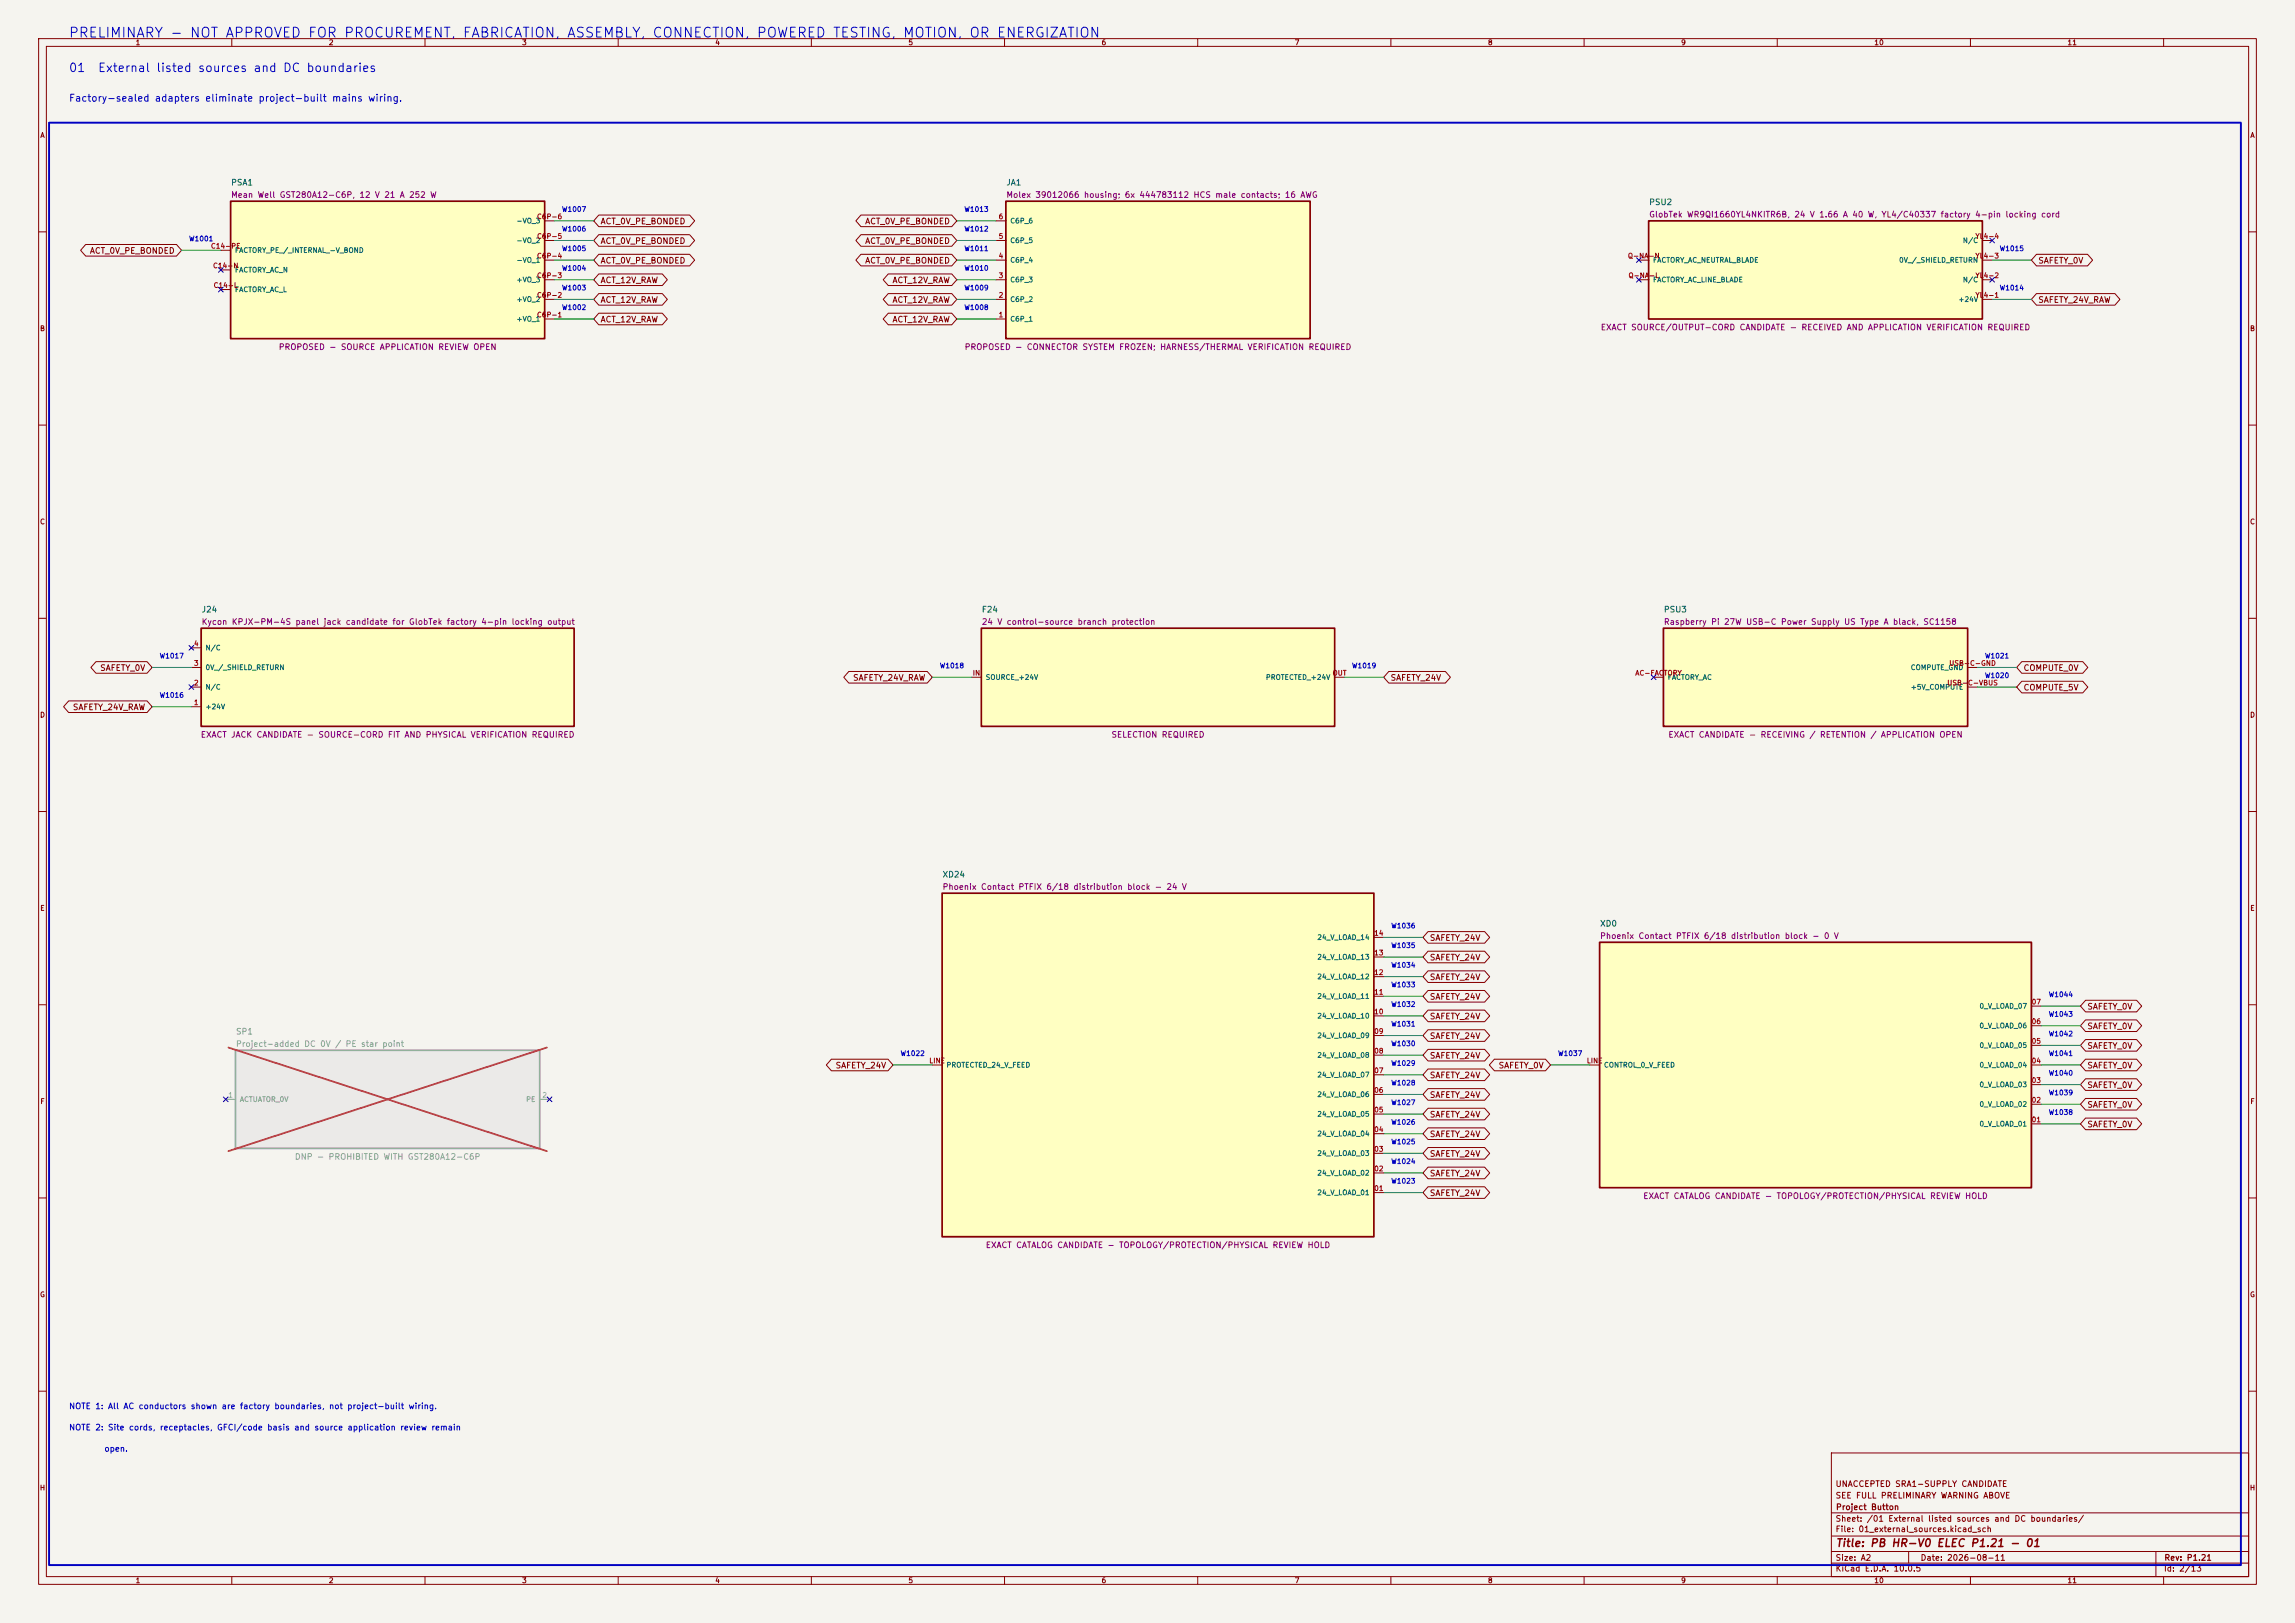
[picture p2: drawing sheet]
<svg xmlns="http://www.w3.org/2000/svg" width="594mm" height="420mm" viewBox="0 0 594 420" stroke-linecap="round" stroke-linejoin="round" font-family="sans-serif">
<defs><g id="words">
<text font-size="2.5" fill="#0000c2" x="17.6" y="10.4">PRELIMINARY - NOT APPROVED FOR PROCUREMENT, FABRICATION, ASSEMBLY, CONNECTION, POWERED TESTING, MOTION, OR ENERGIZATION</text>
<g font-size="2.2" fill="#0000c2">
<text x="17.7" y="19.2">01</text>
<text x="25.2" y="19.2">External listed sources and DC boundaries</text>
</g>
<text font-size="2" fill="#840000" x="475" y="400.8">Title: PB HR-V0 ELEC P1.21 - 01</text>
<text font-size="1.8" fill="#0000c2" x="17.7" y="26.7">Factory-sealed adapters eliminate project-built mains wiring.</text>
<g font-size="1.5" fill="#006464">
<text x="59.7" y="48.4">PSA1</text>
<text x="260.3" y="48.4">JA1</text>
<text x="426.7" y="53.4">PSU2</text>
<text x="52.1" y="158.8">J24</text>
<text x="254" y="158.8">F24</text>
<text x="430.5" y="158.8">PSU3</text>
<text x="243.8" y="227.4">XD24</text>
<text x="414" y="240.1">XD0</text>
</g>
<g font-size="1.5" fill="#840084">
<text x="59.7" y="51.6">Mean Well GST280A12-C6P, 12 V 21 A 252 W</text>
<text x="260.3" y="51.6">Molex 39012066 housing; 6x 444783112 HCS male contacts; 16 AWG</text>
<text x="426.7" y="56.6">GlobTek WR9QI1660YL4NKITR6B, 24 V 1.66 A 40 W, YL4/C40337 factory 4-pin locking cord</text>
<text x="414.2" y="85.8">EXACT SOURCE/OUTPUT-CORD CANDIDATE - RECEIVED AND APPLICATION VERIFICATION REQUIRED</text>
<text x="72" y="90.9">PROPOSED - SOURCE APPLICATION REVIEW OPEN</text>
<text x="249.5" y="90.9">PROPOSED - CONNECTOR SYSTEM FROZEN; HARNESS/THERMAL VERIFICATION REQUIRED</text>
<text x="52.1" y="162">Kycon KPJX-PM-4S panel jack candidate for GlobTek factory 4-pin locking output</text>
<text x="254" y="162">24 V control-source branch protection</text>
<text x="430.5" y="162">Raspberry Pi 27W USB-C Power Supply US Type A black, SC1158</text>
<text x="51.8" y="191.2">EXACT JACK CANDIDATE - SOURCE-CORD FIT AND PHYSICAL VERIFICATION REQUIRED</text>
<text x="287.5" y="191.2">SELECTION REQUIRED</text>
<text x="431.7" y="191.2">EXACT CANDIDATE - RECEIVING / RETENTION / APPLICATION OPEN</text>
<text x="243.8" y="230.6">Phoenix Contact PTFIX 6/18 distribution block - 24 V</text>
<text x="414" y="243.3">Phoenix Contact PTFIX 6/18 distribution block - 0 V</text>
<text x="425.2" y="310.6">EXACT CATALOG CANDIDATE - TOPOLOGY/PROTECTION/PHYSICAL REVIEW HOLD</text>
<text x="255" y="323.3">EXACT CATALOG CANDIDATE - TOPOLOGY/PROTECTION/PHYSICAL REVIEW HOLD</text>
</g>
<g font-size="1.5" fill="#840000">
<text x="155.3" y="58.4">ACT_0V_PE_BONDED</text>
<text x="223.8" y="58.4">ACT_0V_PE_BONDED</text>
<text x="155.3" y="63.5">ACT_0V_PE_BONDED</text>
<text x="223.8" y="63.5">ACT_0V_PE_BONDED</text>
<text x="23.1" y="66">ACT_0V_PE_BONDED</text>
<text x="155.3" y="68.6">ACT_0V_PE_BONDED</text>
<text x="223.8" y="68.6">ACT_0V_PE_BONDED</text>
<text x="527.4" y="68.6">SAFETY_0V</text>
<text x="155.3" y="73.6">ACT_12V_RAW</text>
<text x="230.9" y="73.6">ACT_12V_RAW</text>
<text x="155.3" y="83.8">ACT_12V_RAW</text>
<text x="155.3" y="78.7">ACT_12V_RAW</text>
<text x="230.9" y="78.7">ACT_12V_RAW</text>
<text x="230.9" y="83.8">ACT_12V_RAW</text>
<text x="527.4" y="78.7">SAFETY_24V_RAW</text>
<text x="25.8" y="174">SAFETY_0V</text>
<text x="523.6" y="174">COMPUTE_0V</text>
<text x="220.6" y="176.5">SAFETY_24V_RAW</text>
<text x="359.8" y="176.5">SAFETY_24V</text>
<text x="523.6" y="179">COMPUTE_5V</text>
<text x="18.7" y="184.1">SAFETY_24V_RAW</text>
<text x="369.9" y="243.8">SAFETY_24V</text>
<text x="369.9" y="248.9">SAFETY_24V</text>
<text x="369.9" y="254">SAFETY_24V</text>
<text x="369.9" y="259.1">SAFETY_24V</text>
<text x="540.1" y="261.6">SAFETY_0V</text>
<text x="369.9" y="269.2">SAFETY_24V</text>
<text x="369.9" y="264.1">SAFETY_24V</text>
<text x="540.1" y="266.7">SAFETY_0V</text>
<text x="369.9" y="274.3">SAFETY_24V</text>
<text x="540.1" y="271.8">SAFETY_0V</text>
<text x="216.1" y="276.8">SAFETY_24V</text>
<text x="369.9" y="279.4">SAFETY_24V</text>
<text x="387.7" y="276.8">SAFETY_0V</text>
<text x="540.1" y="281.9">SAFETY_0V</text>
<text x="540.1" y="276.8">SAFETY_0V</text>
<text x="369.9" y="284.5">SAFETY_24V</text>
<text x="540.1" y="287">SAFETY_0V</text>
<text x="369.9" y="289.5">SAFETY_24V</text>
<text x="540.1" y="292.1">SAFETY_0V</text>
<text x="369.9" y="294.6">SAFETY_24V</text>
<text x="369.9" y="299.7">SAFETY_24V</text>
<text x="369.9" y="304.8">SAFETY_24V</text>
<text x="369.9" y="309.9">SAFETY_24V</text>
<text x="475" y="388.1">SEE FULL PRELIMINARY WARNING ABOVE</text>
<text x="475" y="385.1">UNACCEPTED SRA1-SUPPLY CANDIDATE</text>
<text x="475" y="394.1">Sheet: /01 External listed sources and DC boundaries/</text>
<text x="475.1" y="391.1">Project Button</text>
<text x="475" y="396.8">File: 01_external_sources.kicad_sch</text>
<text x="475" y="407">KiCad E.D.A. 10.0.5</text>
<text x="475" y="404.2">Size: A2</text>
<text x="497" y="404.2">Date: 2026-08-11</text>
<text x="560" y="407">Id: 2/13</text>
<text x="560.1" y="404.2">Rev: P1.21</text>
</g>
<text font-size="1.5" fill="#939391" x="60.9" y="268.1">SP1</text>
<g font-size="1.5" fill="#9c9b98">
<text x="60.9" y="271.3">Project-added DC 0V / PE star point</text>
<text x="76.2" y="300.5">DNP - PROHIBITED WITH GST280A12-C6P</text>
</g>
<g font-size="1.5" fill="#0000c2">
<text x="17.7" y="365">NOTE 1: All AC conductors shown are factory boundaries, not project-built wiring.</text>
<text x="17.7" y="370.5">NOTE 2: Site cords, receptacles, GFCI/code basis and source application review remain</text>
<text x="26.9" y="376">open.</text>
</g>
<g font-size="1.3" fill="#840000">
<text x="35" y="12">1</text>
<text x="85" y="12">2</text>
<text x="135" y="12">3</text>
<text x="185" y="12">4</text>
<text x="235" y="12">5</text>
<text x="285" y="12">6</text>
<text x="335" y="12">7</text>
<text x="385" y="12">8</text>
<text x="435" y="12">9</text>
<text x="485" y="12">10</text>
<text x="535" y="12">11</text>
<text x="10.3" y="36">A</text>
<text x="582.3" y="36">A</text>
<text x="10.2" y="86">B</text>
<text x="582.2" y="86">B</text>
<text x="10.2" y="136">C</text>
<text x="582.2" y="136">C</text>
<text x="10.2" y="186">D</text>
<text x="582.2" y="186">D</text>
<text x="10.3" y="236">E</text>
<text x="582.3" y="236">E</text>
<text x="10.3" y="286">F</text>
<text x="582.3" y="286">F</text>
<text x="10.2" y="336">G</text>
<text x="582.2" y="336">G</text>
<text x="10.2" y="386">H</text>
<text x="582.2" y="386">H</text>
<text x="35" y="410">1</text>
<text x="85" y="410">2</text>
<text x="135" y="410">3</text>
<text x="185" y="410">4</text>
<text x="235" y="410">5</text>
<text x="285" y="410">6</text>
<text x="335" y="410">7</text>
<text x="385" y="410">8</text>
<text x="435" y="410">9</text>
<text x="485" y="410">10</text>
<text x="535" y="410">11</text>
</g>
<g font-size="1.3" fill="#006464">
<text x="133.6" y="58.1">-VO_3</text>
<text x="261.3" y="58.1">C6P_6</text>
<text x="60.7" y="65.7">FACTORY_PE_/_INTERNAL_-V_BOND</text>
<text x="133.6" y="63.2">-VO_2</text>
<text x="261.3" y="63.2">C6P_5</text>
<text x="507.9" y="63.2">N/C</text>
<text x="60.7" y="70.8">FACTORY_AC_N</text>
<text x="133.6" y="68.3">-VO_1</text>
<text x="261.3" y="68.3">C6P_4</text>
<text x="427.7" y="68.3">FACTORY_AC_NEUTRAL_BLADE</text>
<text x="491.4" y="68.3">0V_/_SHIELD_RETURN</text>
<text x="60.7" y="75.9">FACTORY_AC_L</text>
<text x="133.6" y="73.4">+VO_3</text>
<text x="261.3" y="73.4">C6P_3</text>
<text x="427.7" y="73.4">FACTORY_AC_LINE_BLADE</text>
<text x="507.9" y="73.4">N/C</text>
<text x="133.6" y="83.5">+VO_1</text>
<text x="133.6" y="78.4">+VO_2</text>
<text x="261.3" y="83.5">C6P_1</text>
<text x="261.3" y="78.4">C6P_2</text>
<text x="506.8" y="78.4">+24V</text>
<text x="53.1" y="173.7">0V_/_SHIELD_RETURN</text>
<text x="53.1" y="168.6">N/C</text>
<text x="494.4" y="173.7">COMPUTE_GND</text>
<text x="53.1" y="178.8">N/C</text>
<text x="255" y="176.2">SOURCE_+24V</text>
<text x="327.5" y="176.2">PROTECTED_+24V</text>
<text x="431.5" y="176.2">FACTORY_AC</text>
<text x="494.4" y="178.8">+5V_COMPUTE</text>
<text x="53.1" y="183.8">+24V</text>
<text x="340.8" y="243.5">24_V_LOAD_14</text>
<text x="340.8" y="248.6">24_V_LOAD_13</text>
<text x="340.8" y="253.7">24_V_LOAD_12</text>
<text x="340.8" y="263.9">24_V_LOAD_10</text>
<text x="340.8" y="258.8">24_V_LOAD_11</text>
<text x="512.2" y="261.3">0_V_LOAD_07</text>
<text x="340.8" y="268.9">24_V_LOAD_09</text>
<text x="512.2" y="266.4">0_V_LOAD_06</text>
<text x="340.8" y="274">24_V_LOAD_08</text>
<text x="512.2" y="271.5">0_V_LOAD_05</text>
<text x="244.8" y="276.6">PROTECTED_24_V_FEED</text>
<text x="340.8" y="279.1">24_V_LOAD_07</text>
<text x="415" y="276.6">CONTROL_0_V_FEED</text>
<text x="512.2" y="281.6">0_V_LOAD_03</text>
<text x="512.2" y="276.6">0_V_LOAD_04</text>
<text x="340.8" y="284.2">24_V_LOAD_06</text>
<text x="512.2" y="286.7">0_V_LOAD_02</text>
<text x="340.8" y="289.3">24_V_LOAD_05</text>
<text x="512.2" y="291.8">0_V_LOAD_01</text>
<text x="340.8" y="299.4">24_V_LOAD_03</text>
<text x="340.8" y="294.3">24_V_LOAD_04</text>
<text x="340.8" y="304.5">24_V_LOAD_02</text>
<text x="340.8" y="309.6">24_V_LOAD_01</text>
</g>
<g font-size="1.3" fill="#a90000">
<text x="138.8" y="57">C6P-6</text>
<text x="258.3" y="57">6</text>
<text x="54.5" y="64.6">C14-PE</text>
<text x="138.8" y="62.1">C6P-5</text>
<text x="258.3" y="62.1">5</text>
<text x="511.2" y="62.1">YL4-4</text>
<text x="55" y="69.7">C14-N</text>
<text x="138.8" y="67.2">C6P-4</text>
<text x="258.3" y="67.2">4</text>
<text x="421.2" y="67.2">Q-NA-N</text>
<text x="511.2" y="67.2">YL4-3</text>
<text x="55.1" y="74.8">C14-L</text>
<text x="138.8" y="77.3">C6P-2</text>
<text x="138.8" y="72.3">C6P-3</text>
<text x="258.3" y="77.3">2</text>
<text x="258.3" y="72.3">3</text>
<text x="421.4" y="72.3">Q-NA-L</text>
<text x="511.2" y="77.3">YL4-1</text>
<text x="511.2" y="72.3">YL4-2</text>
<text x="138.8" y="82.4">C6P-1</text>
<text x="258.3" y="82.4">1</text>
<text x="50.1" y="167.5">4</text>
<text x="50.1" y="172.6">3</text>
<text x="504.4" y="172.6">USB-C-GND</text>
<text x="50.1" y="177.7">2</text>
<text x="251.6" y="175.1">IN</text>
<text x="344.8" y="175.1">OUT</text>
<text x="423.1" y="175.1">AC-FACTORY</text>
<text x="503.9" y="177.7">USB-C-VBUS</text>
<text x="50.1" y="182.7">1</text>
<text x="355.5" y="242.4">14</text>
<text x="355.5" y="247.5">13</text>
<text x="355.5" y="257.7">11</text>
<text x="355.5" y="252.6">12</text>
<text x="355.5" y="262.8">10</text>
<text x="525.7" y="260.2">07</text>
<text x="355.5" y="267.8">09</text>
<text x="525.7" y="265.3">06</text>
<text x="240.4" y="275.5">LINE</text>
<text x="355.5" y="272.9">08</text>
<text x="410.6" y="275.5">LINE</text>
<text x="525.7" y="275.5">04</text>
<text x="525.7" y="270.4">05</text>
<text x="355.5" y="278">07</text>
<text x="525.7" y="280.5">03</text>
<text x="355.5" y="283.1">06</text>
<text x="525.7" y="285.6">02</text>
<text x="355.5" y="293.2">04</text>
<text x="355.5" y="288.2">05</text>
<text x="525.7" y="290.7">01</text>
<text x="355.5" y="298.3">03</text>
<text x="355.5" y="303.4">02</text>
<text x="355.5" y="308.5">01</text>
</g>
<g font-size="1.3" fill="#0000c2">
<text x="145.3" y="55.1">W1007</text>
<text x="249.5" y="55.1">W1013</text>
<text x="48.8" y="62.7">W1001</text>
<text x="145.3" y="60.2">W1006</text>
<text x="145.3" y="65.3">W1005</text>
<text x="249.5" y="60.2">W1012</text>
<text x="249.5" y="65.3">W1011</text>
<text x="517.4" y="65.3">W1015</text>
<text x="145.3" y="70.4">W1004</text>
<text x="249.5" y="70.4">W1010</text>
<text x="145.3" y="75.4">W1003</text>
<text x="249.5" y="75.4">W1009</text>
<text x="517.4" y="75.4">W1014</text>
<text x="145.3" y="80.5">W1002</text>
<text x="249.5" y="80.5">W1008</text>
<text x="41.2" y="170.7">W1017</text>
<text x="243.1" y="173.2">W1018</text>
<text x="349.8" y="173.2">W1019</text>
<text x="513.6" y="170.7">W1021</text>
<text x="513.6" y="175.8">W1020</text>
<text x="41.2" y="180.9">W1016</text>
<text x="359.9" y="245.6">W1035</text>
<text x="359.9" y="240.5">W1036</text>
<text x="359.9" y="250.7">W1034</text>
<text x="359.9" y="255.8">W1033</text>
<text x="359.9" y="260.9">W1032</text>
<text x="530.1" y="258.3">W1044</text>
<text x="530.1" y="263.4">W1043</text>
<text x="359.9" y="265.9">W1031</text>
<text x="530.1" y="268.5">W1042</text>
<text x="232.9" y="273.6">W1022</text>
<text x="359.9" y="271">W1030</text>
<text x="403.1" y="273.6">W1037</text>
<text x="530.1" y="273.6">W1041</text>
<text x="359.9" y="281.2">W1028</text>
<text x="359.9" y="276.1">W1029</text>
<text x="530.1" y="278.6">W1040</text>
<text x="359.9" y="286.3">W1027</text>
<text x="530.1" y="283.7">W1039</text>
<text x="359.9" y="291.3">W1026</text>
<text x="530.1" y="288.8">W1038</text>
<text x="359.9" y="296.4">W1025</text>
<text x="359.9" y="301.5">W1024</text>
<text x="359.9" y="306.6">W1023</text>
</g>
<g font-size="1.3" fill="#a5a4a2">
<text x="59" y="284.3">1</text>
<text x="140.2" y="284.3">2</text>
</g>
<g font-size="1.3" fill="#939391">
<text x="61.9" y="285.4">ACTUATOR_0V</text>
<text x="136" y="285.4">PE</text>
</g>
</g></defs>
<path d="M0 0h594v420h-594z" fill="#f5f4ef" stroke="#f5f4ef" stroke-width=".26"/>
<g fill="none" stroke="#840000" stroke-width=".26">
<path d="M10 10h574v400h-574zM12 12h570v396h-570zM60 10v2M110 10v2M160 10v2M210 10v2M260 10v2M310 10v2M360 10v2M410 10v2M460 10v2M510 10v2"/>
<path d="M560 10v2M10 60h2M582 60h2M10 110h2M582 110h2M10 160h2M582 160h2M10 210h2M582 210h2M10 260h2M582 260h2M10 310h2"/>
<path d="M582 310h2M10 360h2M474 376h108v32h-108zM582 360h2M474 397.5h108M474 391.5h108M60 408v2M110 408v2M160 408v2M210 408v2M260 408v2M310 408v2"/>
<path d="M360 408v2M410 408v2M460 408v2M474 404.5h108M474 401.5h108M494 401.5v3M510 408v2M558 401.5v6.5M560 408v2"/>
</g>
<path d="M260.3 52.1h78.8v35.5h-78.8z" fill="#ffffc2"/>
<path d="M260.3 52.1h78.8v35.5h-78.8z" fill="none" stroke="#840000" stroke-width=".45"/>
<path d="M257.8 57.2h2.5M257.8 77.5h2.5M257.8 72.4h2.5M257.8 67.3h2.5M257.8 62.2h2.5M257.8 82.6h2.5" fill="none" stroke="#840000" stroke-width=".26"/>
<path d="M414 243.8h111.8v63.5h-111.8z" fill="#ffffc2"/>
<path d="M414 243.8h111.8v63.5h-111.8z" fill="none" stroke="#840000" stroke-width=".45"/>
<path d="M411.5 275.6h2.5M525.8 275.6h2.5M525.8 270.5h2.5M525.8 265.4h2.5M525.8 260.4h2.5M525.8 290.8h2.5M525.8 285.8h2.5M525.8 280.7h2.5" fill="none" stroke="#840000" stroke-width=".26"/>
<path d="M426.7 57.2h86.4v25.4h-86.4z" fill="#ffffc2"/>
<path d="M426.7 57.2h86.4v25.4h-86.4z" fill="none" stroke="#840000" stroke-width=".45"/>
<path d="M424.2 72.4h2.5M424.2 67.3h2.5M513.1 72.4h2.5M513.1 67.3h2.5M513.1 77.5h2.5M513.1 62.2h2.5" fill="none" stroke="#840000" stroke-width=".26"/>
<path d="M430.5 162.6h78.8v25.4h-78.8z" fill="#ffffc2"/>
<path d="M430.5 162.6h78.8v25.4h-78.8z" fill="none" stroke="#840000" stroke-width=".45"/>
<path d="M428 175.3h2.5M509.3 172.7h2.5M509.3 177.8h2.5" fill="none" stroke="#840000" stroke-width=".26"/>
<path d="M243.8 231.1h111.8v88.9h-111.8z" fill="#ffffc2"/>
<path d="M243.8 231.1h111.8v88.9h-111.8z" fill="none" stroke="#840000" stroke-width=".45"/>
<g fill="none" stroke="#840000" stroke-width=".26">
<path d="M355.6 257.8h2.5M355.6 252.7h2.5M355.6 247.7h2.5M355.6 242.6h2.5M241.3 275.6h2.5M355.6 278.1h2.5M355.6 273.1h2.5M355.6 268h2.5M355.6 262.9h2.5M355.6 298.5h2.5M355.6 293.4h2.5M355.6 288.3h2.5"/>
<path d="M355.6 283.2h2.5M355.6 308.6h2.5M355.6 303.5h2.5"/>
</g>
<path d="M61 271.8h78.7v25.4h-78.7z" fill="#ebeae8"/>
<path d="M61 271.8h78.7v25.4h-78.7z" fill="none" stroke="#9c9b98" stroke-width=".45"/>
<path d="M58.4 284.5h2.6M139.7 284.5h2.5" fill="none" stroke="#9c9b98" stroke-width=".26"/>
<path d="M59.1 271.1l82.4 26.8M141.5 271.1l-82.4 26.8" fill="none" stroke="#e12e31" stroke-width=".46"/>
<path d="M52.1 162.6h96.5v25.4h-96.5z" fill="#ffffc2"/>
<path d="M52.1 162.6h96.5v25.4h-96.5z" fill="none" stroke="#840000" stroke-width=".45"/>
<path d="M49.5 177.8h2.6M49.5 172.7h2.6M49.5 167.6h2.6M49.5 182.9h2.6" fill="none" stroke="#840000" stroke-width=".26"/>
<path d="M59.7 52.1h81.3v35.5h-81.3z" fill="#ffffc2"/>
<path d="M59.7 52.1h81.3v35.5h-81.3z" fill="none" stroke="#840000" stroke-width=".45"/>
<path d="M141 57.2h2.5M57.1 74.9h2.6M57.1 69.9h2.6M57.1 64.8h2.6M141 77.5h2.5M141 72.4h2.5M141 67.3h2.5M141 62.2h2.5M141 82.6h2.5" fill="none" stroke="#840000" stroke-width=".26"/>
<path d="M254 162.6h91.4v25.4h-91.4z" fill="#ffffc2"/>
<path d="M254 162.6h91.4v25.4h-91.4z" fill="none" stroke="#840000" stroke-width=".45"/>
<g fill="none" stroke="#840000" stroke-width=".26">
<path d="M155 55.6h23.5l1.3 1.6-1.3 1.5h-23.5l-1.3-1.5zM222.8 55.6h23.5l1.3 1.6-1.3 1.5h-23.5l-1.3-1.5zM22.2 63.3h23.5l1.3 1.5-1.3 1.5h-23.5l-1.3-1.5zM155 76h16.4l1.3 1.5-1.3 1.5h-16.4l-1.3-1.5zM155 70.9h16.4l1.3 1.5-1.3 1.5h-16.4l-1.3-1.5zM155 65.8h23.5l1.3 1.5-1.3 1.5h-23.5l-1.3-1.5zM155 60.7h23.5l1.3 1.5-1.3 1.5h-23.5l-1.3-1.5zM222.8 65.8h23.5l1.3 1.5-1.3 1.5h-23.5l-1.3-1.5zM222.8 60.7h23.5l1.3 1.5-1.3 1.5h-23.5l-1.3-1.5zM229.9 76h16.4l1.3 1.5-1.3 1.5h-16.4l-1.3-1.5zM229.9 70.9h16.4l1.3 1.5-1.3 1.5h-16.4l-1.3-1.5zM527.1 65.8h13.2l1.3 1.5-1.3 1.5h-13.2l-1.3-1.5z"/>
<path d="M527.1 76h20.3l1.3 1.5-1.3 1.5h-20.3l-1.3-1.5zM155 81h16.4l1.3 1.6-1.3 1.5h-16.4l-1.3-1.5zM229.9 81h16.4l1.3 1.6-1.3 1.5h-16.4l-1.3-1.5zM24.8 171.2h13.3l1.3 1.5-1.3 1.5h-13.3l-1.3-1.5zM219.7 173.8h20.3l1.3 1.5-1.3 1.5h-20.3l-1.3-1.5zM251.5 175.3h2.5M345.4 175.3h2.6M359.5 173.8h14.6l1.3 1.5-1.3 1.5h-14.6l-1.4-1.5zM523.3 176.3h15.8l1.3 1.5-1.3 1.5h-15.8l-1.3-1.5zM523.3 171.2h15.8l1.3 1.5-1.3 1.5h-15.8l-1.3-1.5zM17.8 181.4h20.3l1.3 1.5-1.3 1.5h-20.3l-1.3-1.5zM369.6 251.2h14.7l1.3 1.5-1.3 1.5h-14.7l-1.3-1.5z"/>
<path d="M369.6 246.1h14.7l1.3 1.6-1.3 1.5h-14.7l-1.3-1.5zM369.6 241.1h14.7l1.3 1.5-1.3 1.5h-14.7l-1.3-1.5zM369.6 256.3h14.7l1.3 1.5-1.3 1.5h-14.7l-1.3-1.5zM539.8 258.8h13.2l1.3 1.6-1.3 1.5h-13.2l-1.3-1.5zM215.2 274.1h14.6l1.3 1.5-1.3 1.5h-14.6l-1.3-1.5zM369.6 276.6h14.7l1.3 1.5-1.3 1.5h-14.7l-1.3-1.5zM369.6 271.5h14.7l1.3 1.6-1.3 1.5h-14.7l-1.3-1.5zM369.6 266.5h14.7l1.3 1.5-1.3 1.5h-14.7l-1.3-1.5zM369.6 261.4h14.7l1.3 1.5-1.3 1.5h-14.7l-1.3-1.5zM386.8 274.1h13.2l1.3 1.5-1.3 1.5h-13.2l-1.3-1.5zM539.8 279.2h13.2l1.3 1.5-1.3 1.5h-13.2l-1.3-1.5zM539.8 274.1h13.2l1.3 1.5-1.3 1.5h-13.2l-1.3-1.5z"/>
<path d="M539.8 269h13.2l1.3 1.5-1.3 1.5h-13.2l-1.3-1.5zM539.8 263.9h13.2l1.3 1.5-1.3 1.5h-13.2l-1.3-1.5zM369.6 291.9h14.7l1.3 1.5-1.3 1.5h-14.7l-1.3-1.5zM369.6 296.9h14.7l1.3 1.6-1.3 1.5h-14.7l-1.3-1.5zM369.6 286.8h14.7l1.3 1.5-1.3 1.5h-14.7l-1.3-1.5zM369.6 281.7h14.7l1.3 1.5-1.3 1.5h-14.7l-1.3-1.5zM539.8 289.3h13.2l1.3 1.5-1.3 1.5h-13.2l-1.3-1.5zM539.8 284.2h13.2l1.3 1.6-1.3 1.5h-13.2l-1.3-1.5zM369.6 307.1h14.7l1.3 1.5-1.3 1.5h-14.7l-1.3-1.5zM369.6 302h14.7l1.3 1.5-1.3 1.5h-14.7l-1.3-1.5z"/>
</g>
<g fill="none" stroke="#009600" stroke-width=".26">
<path d="M143.5 57.2h10.2M247.6 57.2h10.2M47 64.8h10.1M143.5 72.4h10.2M143.5 77.5h10.2M143.5 67.3h10.2M143.5 62.2h10.2M247.6 72.4h10.2M247.6 77.5h10.2M247.6 67.3h10.2M247.6 62.2h10.2M515.6 77.5h10.2"/>
<path d="M515.6 67.3h10.2M143.5 82.6h10.2M247.6 82.6h10.2M39.4 172.7h10.1M241.3 175.3h10.2M348 175.3h10.1M511.8 172.7h10.2M511.8 177.8h10.2M39.4 182.9h10.1M358.1 247.7h10.2M358.1 257.8h10.2M358.1 252.7h10.2"/>
<path d="M358.1 242.6h10.2M231.1 275.6h10.2M358.1 278.1h10.2M358.1 273.1h10.2M358.1 268h10.2M358.1 262.9h10.2M401.3 275.6h10.2M528.3 275.6h10.2M528.3 260.4h10.2M528.3 265.4h10.2M528.3 270.5h10.2M358.1 298.5h10.2"/>
<path d="M358.1 293.4h10.2M358.1 288.3h10.2M358.1 283.2h10.2M528.3 290.8h10.2M528.3 285.8h10.2M528.3 280.7h10.2M358.1 308.6h10.2M358.1 303.5h10.2"/>
</g>
<g fill="none" stroke="#000084" stroke-width=".26">
<path d="M56.5 69.2l1.3 1.3M56.5 74.3l1.3 1.2M57.8 69.2l-1.3 1.3M57.8 74.3l-1.3 1.2M423.6 66.7l1.2 1.2M423.6 71.8l1.2 1.2M424.8 66.7l-1.2 1.2M424.8 71.8l-1.2 1.2M515 61.6l1.2 1.2M515 71.8l1.2 1.2M516.2 61.6l-1.2 1.2M516.2 71.8l-1.2 1.2"/>
<path d="M48.9 167l1.2 1.2M48.9 177.2l1.2 1.2M50.1 167l-1.2 1.2M50.1 177.2l-1.2 1.2M427.4 174.7l1.2 1.2M428.6 174.7l-1.2 1.2M57.8 283.9l1.2 1.2M59 283.9l-1.2 1.2M141.6 283.9l1.2 1.2M142.8 283.9l-1.2 1.2"/>
</g>
<path d="M12.7 31.8h567.3v373.2h-567.3z" fill="none" stroke="#0000c2" stroke-width=".5"/>
<use href="#words"/>
</svg>
